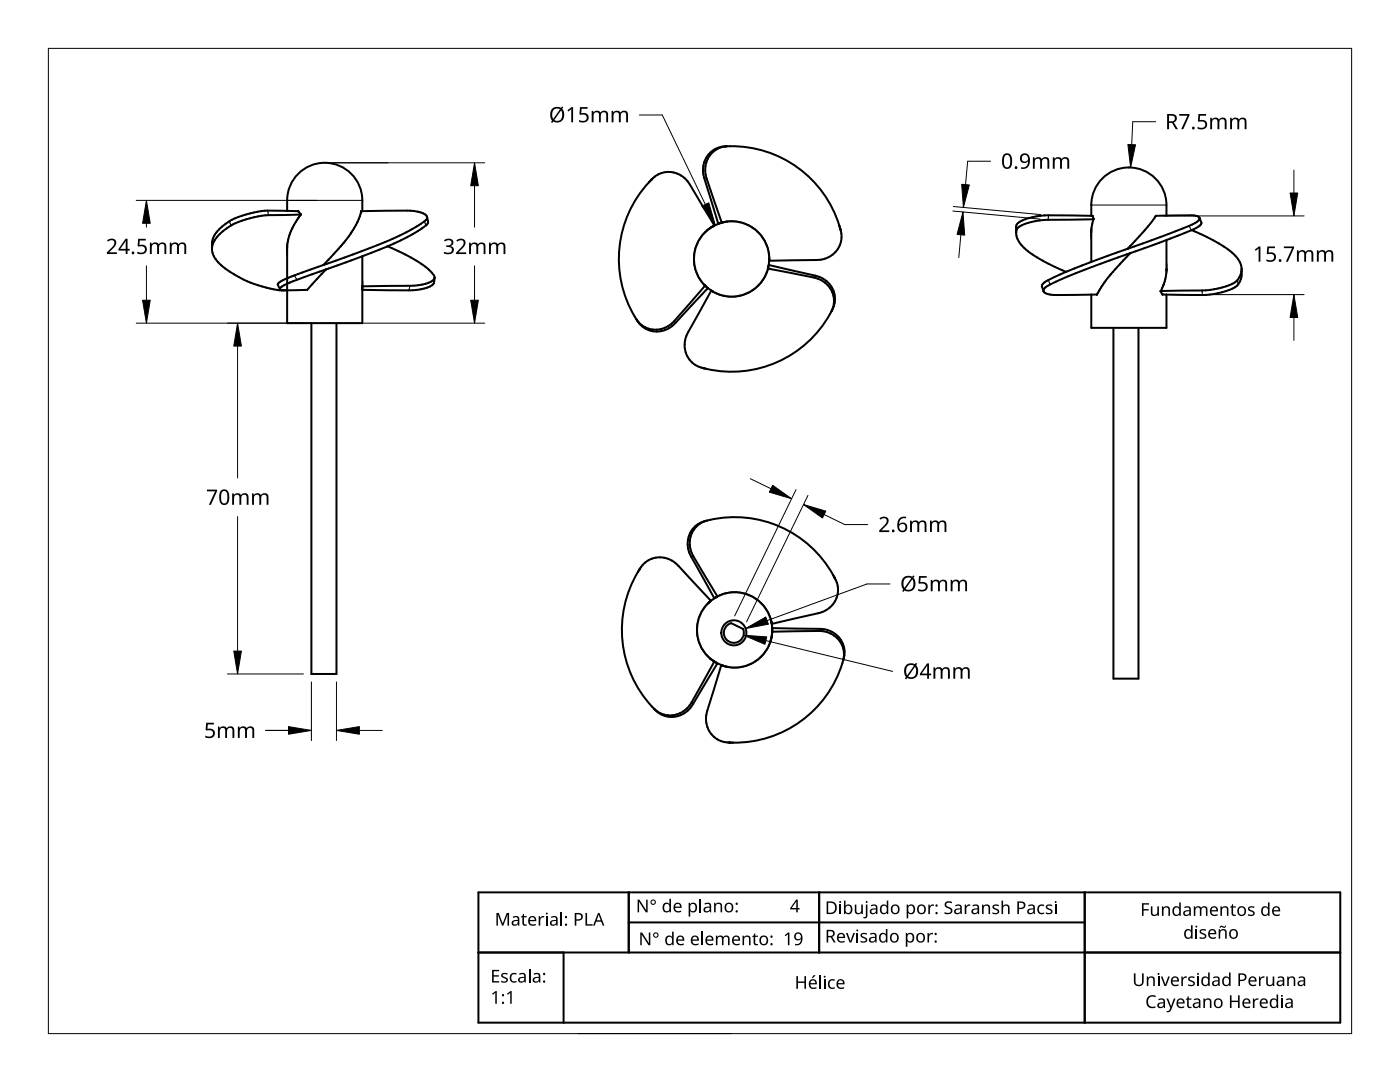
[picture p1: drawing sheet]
<svg xmlns="http://www.w3.org/2000/svg" width="279mm" height="216mm" viewBox="0 0 279 216" stroke-linecap="round" stroke-linejoin="round" font-family="sans-serif">
<g fill="none" stroke="#000" stroke-width=".2">
<path d="M57.3 40h15M140.5 35.6h.5M144.8 29.2h-.2M144.8 29.2h.1M45.8 44.1l.3 .9M53.4 42l.2 .9M58.7 55l.6 .8M60 42.8a10.9 10.9 0 0 0-2.7 8.4M72.2 42.1a13.4 13.4 0 0 1-2.2 4.5M72.3 55.4l.1 1.7M72.4 57.1h.1M81.6 57.9h.1"/>
<path d="M81.8 57l-.2 .9M84.7 44.1l.3 .9M141.9 58.1h.1M142.5 44.9a7.6 7.6 0 0 0-1.8 12.2M142.5 44.9h.1M144 44.3a7.6 7.6 0 0 1 9.6 7.7M153.4 53.6a7.6 7.6 0 0 1-11.5 4.5M153.6 52h.1M162.7 55l-.3 .4M202.8 45.1v.8M209.2 55.9l.4 .9M209.3 43l-.1 .9"/>
<path d="M209.3 43h.1M217.8 40.9h15M218.2 43.8l-.5 2 .1 2.1M218.9 58.8h.1M220.4 56.3l-1.5 2.5M230.7 43.1l-.2 .2M231.7 58.1h.1M232.8 52.3a9.3 9.3 0 0 1-1.1 5.8M237.3 45.1l.5 .8M239.9 58v.9M247 55.9l.1 .9M127.1 63.9h.1"/>
<path d="M127.1 63.9l.2 .2M134.6 64l.2 .5M166.2 61.7l-.1 .2M138.4 111l-.5 .1M140.8 104h-.2M141.8 119.8a7.6 7.6 0 0 0 .7 12.3M143.1 118.9h.1M143.1 118.9a7.6 7.6 0 0 1 11 5.6M142.5 132.1h.1M154.2 126h.1M154.2 126a7.6 7.6 0 0 1-10.3 6.8M163.6 125.5l-.2 .4"/>
<path d="M168.4 131.3l-.1 .2M130.7 141.6l.2 .2M138 140.1l.3 .4"/>
</g>
<g fill="none" stroke="#000" stroke-width=".4">
<path d="M129.5 36.4a22.2 22.2 0 0 0-1.8 28.1 4.8 4.8 0 0 0 6.9-.5l6.1-6.9M129.5 36.4l.8-.8a4.7 4.7 0 0 1 7.4 1.2l4.8 8.1M129.9 35.9l-.4 .5M130.1 35.8l-.2 .1M130.1 35.8h.1M144.8 29.2a4.7 4.7 0 0 0-4.3 6.4l2.8 9M144.8 29.2h.1M145.1 29.2h-.3M42.3 49.7a5.7 5.7 0 0 0 3.1 4.2l2.5 1.5 2.3 1.1 3.4 1 2.6 .4M55.9 57.7h.1M55.9 57.7l.3 .2M56.2 57.9h1.1"/>
<path d="M57.3 42.1a9.5 9.5 0 0 1 1.2-6.2 7.5 7.5 0 0 1 8.4-3.1 7.5 7.5 0 0 1 5.4 7.2v2.1M57.3 49.4v15.1h15v-13.4M57.3 42.1a20.5 20.5 0 0 0-11.4 2 6.4 6.4 0 0 0-3.6 4.5v1.1M57.3 42.1h2.2M57.3 57.9h-1.1M57.9 46.6l-.5 1.6-.1 1.4M57.9 46.7h.1M59.5 42.1h.1M59.5 42.1v.1M59.5 42.2h.1M59.5 42.2l.5 .6M60 42.8h.1"/>
<path d="M60 42.8l-3.2 .1a21.3 21.3 0 0 0-9.8 1.7 8.7 8.7 0 0 0-4.6 4.4l-.1 .7M60 42.8l-1.3 2.1-.8 1.8M61.3 57.8l-4 .1M61.3 57.8h.1M64.5 52.9l-6.7 2.4a4.7 4.7 0 0 0-2.4 1.5l.5 .9M65.1 53.8l-6.6 2.3a5.4 5.4 0 0 0-2.6 1.6M65.1 53.8l-3.8 4M70 46.6l-1.9 2.4-3.6 3.9M70.7 45.5l-.7 1.1M72.1 42.2l-.6 1.7-.8 1.6M72.1 42.2h.1M72.1 42.1h.1"/>
<path d="M72.2 42.1h-.1M72.3 57.8h.1M72.3 42.1a79.5 79.5 0 0 1 10.9 .1l1 .3a1.53 1.53 0 0 1 1 .8M72.3 42.1h-.1M72.3 51.1l-7.2 2.7M72.3 57.1h.1M72.4 57.8h.1M72.4 57.1h.1M77.3 49.2l-5 1.9M77.3 49.2l5 2.4a11.1 11.1 0 0 1 4.4 3.7v.1M85.2 43.3l.2 .9a1.86 1.86 0 0 1-1.2 1.4l-3 1.7-3.9 1.9M85.2 43.3a1.27 1.27 0 0 1-1 1.2l-2.9 1.7-3.7 1.8-5.8 2.3-7.3 2.6"/>
<path d="M86.7 55.4a3.1 3.1 0 0 1-2.5 1.4l-2.1 .2-9.7 .1M86.7 55.4h.1M86.7 55.4a1.74 1.74 0 0 1-1.6 2.1h-.2a17.9 17.9 0 0 1-6.1 .4l-6.4-.1M138.5 51.6v.1M140.5 56.8l.3 .3M140.6 56.8l.4 .4M140.7 57.1h.1M140.7 57v.1M140.7 57h.1M140.8 57v.1M140.8 57.1l.4 .5-4.5 4.8a13.3 13.3 0 0 1-3.2 3.1 4.6 4.6 0 0 1-6.4-1.6M142 58l-3.3 5.8a13.2 13.2 0 0 0-2 4.1 4.6 4.6 0 0 0 3.2 5.4l1.1 .3"/>
<path d="M142 58h.1M142 58l.3 .2M142.5 45l-1.6 1.2M142.5 44.9v.1M142.5 45h.1M143.3 44.6h.1M143.4 44.6h.1M143.9 44.5h-.2M144 44.4l-.6 .2M144 44.4h.1M144 44.3l-2.4-6.9a7.2 7.2 0 0 1-.8-4.4 4.6 4.6 0 0 1 4.9-3.8 22.5 22.5 0 0 1 21.8 15.8M144 44.3v.1"/>
<path d="M145.2 44.2l-1.2 .2M153.3 53.5h.1M153.3 53.5l-.1 .2M153.3 53.5v.1M153.3 53.6h.1M153.3 53.2l-.1 .5M153.4 53.6l7.2 1.4a7.2 7.2 0 0 1 4.2 1.5 4.6 4.6 0 0 1 .9 6.1 22.5 22.5 0 0 1-24.7 11M153.4 52.9l-.1 .6M153.4 52.9h.1M153.5 52.9h-.1M153.5 52.9h.1M153.5 52.9l6.4 1.5a13.3 13.3 0 0 1 4.4 1.2 4.6 4.6 0 0 1 1.8 6.3"/>
<path d="M153.5 51.4v.6M153.5 52h.1M167.5 45l.3 1.1a4.7 4.7 0 0 1-4.8 5.8l-9.4 .1M167.5 45l.2 .6M167.7 45.6v.2M202.8 46.4a5.3 5.3 0 0 0 2.8 4.1l3.1 1.8 4.1 1.9M208.2 58.1h.1M208.3 58.1a3.2 3.2 0 0 0 2.6 .8l6.9-.1M208.5 43l9.3 .1M208.5 43a10 10 0 0 0-5.5 1.7l-.2 .4v1.3M212.8 54.2l-1.2 .5a9.2 9.2 0 0 0-3.6 2.2l.3 1.2M217.8 52.3l-5 1.9"/>
<path d="M217.8 46.1v6.2M217.8 43.1h.2M218 43.1h.1M218.1 43.1l.1 .6M218.2 43.8h-5.4a22.9 22.9 0 0 0-7.2 .5 4.1 4.1 0 0 0-2.8 1.6v.5M218.2 43.7v.1M218.2 43.7h.1M218.2 43.7l-.4 2.6M218.3 43.7h-.1M218.9 58.8h-1.1M218.9 58.8h.1M218.9 58.7v.1"/>
<path d="M218.9 58.7h.1M225 49.6l-7.2 2.7M225.6 50.5l-4.4 4.8-2.3 3.4M230.5 43.3l-2.1 2.7-3.4 3.7M230.7 43.1l-.2 .2M230.7 43.1h.1M231.6 58.1h.1M231.6 58.1l.3 .6M231.7 58.1h-.1M231.9 58.7h.1M232 58.7v.1M232 58.8h.1"/>
<path d="M232.1 58.8h.7M232.2 56.8l-.6 1.3M232.8 47.9v6M232.8 43a9.5 9.5 0 0 0-1.2-6.2 7.5 7.5 0 0 0-8.4-3.1 7.5 7.5 0 0 0-5.4 7.2v2.2M232.8 53.8v.1M232.8 58.8v6.6h-15v-6.6M232.8 53.9l-.2 1.6-.4 1.3M232.8 43l-2.1 .1M232.8 47.9l-13.9 5-7 2.8a10.4 10.4 0 0 0-3.6 2v.4M237.8 45.9h.1M237.8 45.9l-5 2M237.8 45.9l4.6 2.2a11.5 11.5 0 0 1 5.1 4.4l.3 1.2"/>
<path d="M238.2 43l.8 .2 .4 .3M238.2 43h-5.4M239.4 43.5a1.31 1.31 0 0 1-1.1 1.1l-5.1 2.1-8.2 2.9M239.4 43.5l.4 .9a2 2 0 0 1-1.6 1.4l-.4 .1M247.8 53.7a3.6 3.6 0 0 1-3.2 4.4l-1 .3a21.1 21.1 0 0 1-6.8 .4h-4M247.8 53.7a3.6 3.6 0 0 1-3.1 3.4l-1.3 .4a20.7 20.7 0 0 1-6.2 .5l-5.5 .1M62.1 64.5v70h5v-70M127 63.7l.1 .2M127.1 63.9h.1M140.2 73.4h.1M140.2 73.4l.2 .1M140.2 73.4l.3 .1"/>
<path d="M140.5 73.5l.5 .1M166 61.9l-.1 .2M166 61.9h.1M166.1 61.9h-.1M222.2 65.4v70h5v-70M127.3 114.2l.6-1a4.7 4.7 0 0 1 7.5-.3l6.4 7M127.3 114.2a22.5 22.5 0 0 0 3.2 27.2M127.6 113.7l.1-.2-.4 .7M141 103.9a4.7 4.7 0 0 0-3.1 7.2l4.7 8.2M141.1 103.9a22.5 22.5 0 0 1 25.2 10.8M141.1 103.9a4.7 4.7 0 0 0-2.7 7.1l4.7 7.9M141.8 119.9l-.4 .4"/>
<path d="M141.8 119.9h.1M142.6 119.3h.1M142.9 119.2l-.3 .1M143.1 119.1l-.2 .1M143.1 119.1l-.5 .2M143.1 118.9h.1M143.1 119h.1M143.1 119v.1M143.2 119l-.1 .1M166.3 114.7l.5 1a4.7 4.7 0 0 1-3.5 6.7l-9.2 2.1M166.3 114.7l.3 .7M166.5 115.2l.1 .2"/>
<path d="M166.6 115.4l.1 .1M141.4 120.3l-.1 .1M141.6 120.1l-.2 .2M141.7 131.4l.9 .6M142.6 132l-3.7 6.5a7.2 7.2 0 0 1-2.7 3.6 4.6 4.6 0 0 1-5.7-.7M142.6 132l.5 .3M142.8 132.1l.1 .1M142.8 132.2l.3 .1M143.1 132.3v.1M143.1 132.4h.1M143.1 132.4l-3.4 5.7a13.2 13.2 0 0 1-2.5 3.7 4.6 4.6 0 0 1-6.5-.2M143.9 132.8l-1.9 6.3a13.3 13.3 0 0 0-1.1 4.4 4.6 4.6 0 0 0 4.3 4.6l1.1 .1"/>
<path d="M144 132.8h-.1M144 132.7v.1M144 132.7h.1M144 132.7l.9 .3zM145 124.9l.9-.6 2.4 1.2a2 2 0 0 1-2.2 2.7 2 2 0 0 1-1.1-3.3zM153.8 123.6l.2 .8M153.9 124l.1 .1M153.9 124.1l.1 .3M154 124.4v.1M154 124.5h.1M154.1 124.5h.1M154.1 126h.1"/>
<path d="M154.1 126l-.4 2.1M154.1 125.4v.4M154.1 125.4v.6M154.1 125.4h.1M154.2 125.3l-.1 .1M154.2 126h.1M154.2 125.3h.1M154.2 125.3l6.6 .2a13.2 13.2 0 0 1 4.5 .3 4.6 4.6 0 0 1 3 5.7M154.2 126l7.4-.1a7.2 7.2 0 0 1 4.4 .6 4.6 4.6 0 0 1 2.3 5.3M168.3 131.8a22.5 22.5 0 0 1-22 16.4M168.3 131.5v.3M168.3 131.5h.1"/>
<path d="M130.5 141.4l.2 .2M130.7 141.6h.1M145.5 148.2h.1M145.5 148.2h.2M145.5 148.2h.8"/>
<circle cx="146" cy="51.7" r="7.5"/>
<circle cx="146.5" cy="126.3" r="2.5"/>
<circle cx="146.6" cy="125.7" r="7.5"/>
</g>
<path d="M95.5 178.1h172v26h-172zM125.5 178.1v12M163.5 178.1v12M216.5 178.1v26M95.5 190.1h172M112.5 190.1v14M125.5 184.1h91" fill="none" stroke="#000" stroke-width=".4"/>
<path d="M9.7 9.7h260v196.5h-260z" fill="none" stroke="#000" stroke-width=".2"/>
<path d="M115.4 206.2h30.5" fill="none" stroke="#000" stroke-width=".2"/>
<g fill="#000">
<path d="M113.2 22l.9-.6h.3v3h-.4v-2.6l-.6 .5zM115.7 21.4h1.6v.3h-1.2l-.1 .9a1.02 1.02 0 0 1 1.5 .8 1.02 1.02 0 0 1-1.4 1l-.5-.1v-.4a.88 .88 0 0 0 .9 .3 .88 .88 0 0 0 .6-.9 .85 .85 0 0 0-1.3-.4l-.2-.1zM118.1 22.1h.3v.3a.86 .86 0 0 1 1.5 .1 .81 .81 0 0 1 .9-.4 .81 .81 0 0 1 .6 .8v1.5h-.4v-1.5a.56 .56 0 0 0-.7-.5 .56 .56 0 0 0-.4 .7v1.3h-.4v-1.5a.57 .57 0 0 0-.7-.5 .57 .57 0 0 0-.3 .8v1.2h-.4zM122.1 22.1h.3v.3a.86 .86 0 0 1 1.4 .1 .81 .81 0 0 1 1-.4 .81 .81 0 0 1 .5 .8v1.5h-.3v-1.5a.56 .56 0 0 0-.7-.5 .56 .56 0 0 0-.4 .7v1.3h-.4v-1.5a.57 .57 0 0 0-.7-.5 .57 .57 0 0 0-.4 .8v1.2h-.3zM206.1 31.4h.3l.1 .3a.86 .86 0 0 1 1.4 0 .81 .81 0 0 1 .9-.3 .81 .81 0 0 1 .6 .8v1.5h-.4v-1.5a.56 .56 0 0 0-.6-.5 .56 .56 0 0 0-.4 .7v1.3h-.4v-1.5a.57 .57 0 0 0-.7-.5 .57 .57 0 0 0-.4 .8v1.2h-.4zM210.1 31.4h.3l.1 .3a.86 .86 0 0 1 1.4 0 .81 .81 0 0 1 .9-.3 .81 .81 0 0 1 .6 .8v1.5h-.4v-1.5a.56 .56 0 0 0-.7-.5 .56 .56 0 0 0-.4 .7v1.3h-.3v-1.5a.57 .57 0 0 0-.8-.5 .57 .57 0 0 0-.3 .8v1.2h-.4zM235.3 22.7h2.1v.3l-1.3 2.8h-.4l1.3-2.7h-1.7zM239.2 22.7h1.5v.4h-1.2l-.1 .9a1.02 1.02 0 0 1 1.5 .8 1.02 1.02 0 0 1-1.4 1l-.5-.1v-.4a.88 .88 0 0 0 1 .2 .88 .88 0 0 0 .5-.8 .85 .85 0 0 0-1.2-.4l-.2-.1zM241.5 23.5h.3l.1 .3a.86 .86 0 0 1 1.4 0 .81 .81 0 0 1 .9-.3 .81 .81 0 0 1 .6 .8v1.5h-.4v-1.5a.56 .56 0 0 0-.6-.5 .56 .56 0 0 0-.5 .7v1.3h-.3v-1.5a.57 .57 0 0 0-.7-.5 .57 .57 0 0 0-.4 .8v1.2h-.4zM245.5 23.5h.3l.1 .3a.86 .86 0 0 1 1.4 0 .81 .81 0 0 1 .9-.3 .81 .81 0 0 1 .6 .8v1.5h-.4v-1.5a.56 .56 0 0 0-.7-.5 .56 .56 0 0 0-.4 .7v1.3h-.4v-1.5a.57 .57 0 0 0-.7-.5 .57 .57 0 0 0-.3 .8v1.2h-.4zM21.4 48a1.01 1.01 0 0 1 1.1-.4 1.01 1.01 0 0 1 .7 1l-.3 .6-1.1 1.1h1.5v.4h-2v-.3l1.1-1.1a.72 .72 0 0 0 .4-.7 .72 .72 0 0 0-.4-.7l-.8 .3zM27.6 47.7h1.5v.3h-1.2l-.1 .9a1.02 1.02 0 0 1 1.5 .8 1.02 1.02 0 0 1-1.4 1l-.5-.1v-.4a.88 .88 0 0 0 1 .2 .88 .88 0 0 0 .5-.8 .85 .85 0 0 0-1.3-.4l-.1-.1z"/>
<path d="M29.9 48.4h.3l.1 .3a.86 .86 0 0 1 1.4 0 .81 .81 0 0 1 .9-.3 .81 .81 0 0 1 .6 .8v1.5h-.4v-1.5a.56 .56 0 0 0-.7-.5 .56 .56 0 0 0-.4 .7v1.3h-.3v-1.5a.57 .57 0 0 0-.8-.5 .57 .57 0 0 0-.3 .8v1.2h-.4zM33.9 48.4h.3v.3a.86 .86 0 0 1 1.5 0 .81 .81 0 0 1 .9-.3 .81 .81 0 0 1 .6 .8v1.5h-.4v-1.5a.56 .56 0 0 0-.7-.5 .56 .56 0 0 0-.4 .7v1.3h-.4v-1.5a.57 .57 0 0 0-.7-.5 .57 .57 0 0 0-.3 .8v1.2h-.4zM88.6 47.9a1.06 1.06 0 0 1 1.1-.3 1.06 1.06 0 0 1 .8 .9l-.3 .4-.3 .2a.82 .82 0 0 1 .7 .9 .82 .82 0 0 1-.9 .7l-1.1-.1v-.4a1.08 1.08 0 0 0 1.6-.2 .62 .62 0 0 0-.9-.7h-.3v-.3a.7 .7 0 0 0 .8-.1 .7 .7 0 0 0 .3-.7 .89 .89 0 0 0-1.3 0zM91.1 48a1.01 1.01 0 0 1 1.1-.4 1.01 1.01 0 0 1 .7 1l-.3 .6-1.1 1.2h1.5v.3h-2v-.3l1.1-1.1a.72 .72 0 0 0 .4-.7 .72 .72 0 0 0-.4-.7l-.8 .3zM93.6 48.4h.3l.1 .3a.86 .86 0 0 1 1.4 .1 .81 .81 0 0 1 .9-.4 .81 .81 0 0 1 .6 .8v1.5h-.4v-1.5a.56 .56 0 0 0-.6-.5 .56 .56 0 0 0-.5 .7v1.3h-.3v-1.5a.57 .57 0 0 0-.8-.5 .57 .57 0 0 0-.3 .8v1.2h-.4zM97.6 48.4h.3l.1 .3a.86 .86 0 0 1 1.4 .1 .81 .81 0 0 1 .9-.4 .81 .81 0 0 1 .6 .8v1.5h-.4v-1.5a.56 .56 0 0 0-.7-.5 .56 .56 0 0 0-.4 .7v1.3h-.4v-1.5a.57 .57 0 0 0-.7-.5 .57 .57 0 0 0-.3 .8v1.2h-.4zM250.4 49.8l.8-.6h.3v3h-.3v-2.6l-.6 .5zM252.9 49.2h1.5v.3h-1.2v.9a1.02 1.02 0 0 1 1.5 .8 1.02 1.02 0 0 1-1.4 1l-.6-.1v-.4a.88 .88 0 0 0 1 .3 .88 .88 0 0 0 .6-.9 .85 .85 0 0 0-1.3-.4l-.2-.1zM256.2 49.2h2.1v.3l-1.3 2.7h-.4l1.3-2.7h-1.7zM258.8 49.9h.3l.1 .3a.86 .86 0 0 1 1.4 .1 .81 .81 0 0 1 .9-.4 .81 .81 0 0 1 .6 .8v1.5h-.4v-1.5a.56 .56 0 0 0-.6-.5 .56 .56 0 0 0-.4 .8v1.2h-.4v-1.5a.57 .57 0 0 0-.7-.5 .57 .57 0 0 0-.4 .8v1.2h-.4zM262.8 49.9h.3l.1 .3a.86 .86 0 0 1 1.4 .1 .81 .81 0 0 1 .9-.4 .81 .81 0 0 1 .6 .8v1.5h-.4v-1.5a.56 .56 0 0 0-.7-.5 .56 .56 0 0 0-.4 .8v1.2h-.3v-1.5a.57 .57 0 0 0-.8-.5 .57 .57 0 0 0-.3 .8v1.2h-.4zM41.3 97.7h2v.3l-1.2 2.7h-.4l1.2-2.7h-1.6z"/>
<path d="M46.3 98.5h.3l.1 .3a.86 .86 0 0 1 1.4 0 .81 .81 0 0 1 .9-.4 .81 .81 0 0 1 .6 .8v1.5h-.4v-1.4a.56 .56 0 0 0-.6-.6 .56 .56 0 0 0-.4 .8v1.2h-.4v-1.4a.57 .57 0 0 0-.7-.6 .57 .57 0 0 0-.4 .8v1.2h-.4zM50.3 98.5h.3l.1 .3a.86 .86 0 0 1 1.4 0 .81 .81 0 0 1 .9-.4 .81 .81 0 0 1 .6 .8v1.5h-.4v-1.4a.56 .56 0 0 0-.7-.6 .56 .56 0 0 0-.4 .8v1.2h-.3v-1.4a.57 .57 0 0 0-.8-.6 .57 .57 0 0 0-.3 .8v1.2h-.4zM175.5 103.4a1.01 1.01 0 0 1 1.2-.3 1.01 1.01 0 0 1 .6 1l-.2 .6-1.2 1.1h1.6v.4h-2v-.3l1.1-1.2a.72 .72 0 0 0 .4-.6 .72 .72 0 0 0-.5-.7l-.8 .3zM183.4 114.9h1.5v.4h-1.2v.9a1.02 1.02 0 0 1 1.5 .8 1.02 1.02 0 0 1-1.4 1l-.6-.1v-.4a.88 .88 0 0 0 1 .2 .88 .88 0 0 0 .6-.8 .85 .85 0 0 0-1.3-.4l-.2-.1zM181.6 103.9h.3l.1 .3a.86 .86 0 0 1 1.4 0 .81 .81 0 0 1 .9-.3 .81 .81 0 0 1 .6 .8v1.5h-.4v-1.5a.56 .56 0 0 0-.6-.5 .56 .56 0 0 0-.5 .7v1.3h-.3v-1.5a.57 .57 0 0 0-.7-.5 .57 .57 0 0 0-.4 .8v1.2h-.4zM185.6 103.9h.3l.1 .3a.86 .86 0 0 1 1.4 0 .81 .81 0 0 1 .9-.3 .81 .81 0 0 1 .6 .8v1.5h-.4v-1.5a.56 .56 0 0 0-.7-.5 .56 .56 0 0 0-.4 .7v1.3h-.4v-1.5a.57 .57 0 0 0-.7-.5 .57 .57 0 0 0-.3 .8v1.2h-.4zM185.7 115.7h.4v.3a.86 .86 0 0 1 1.4 0 .81 .81 0 0 1 .9-.3 .81 .81 0 0 1 .6 .8v1.5h-.4v-1.5a.56 .56 0 0 0-.6-.5 .56 .56 0 0 0-.4 .7v1.3h-.4v-1.5a.57 .57 0 0 0-.7-.5 .57 .57 0 0 0-.4 .8v1.2h-.4zM189.7 115.7h.3l.1 .3a.86 .86 0 0 1 1.4 0 .81 .81 0 0 1 .9-.3 .81 .81 0 0 1 .6 .8v1.5h-.4v-1.5a.56 .56 0 0 0-.6-.5 .56 .56 0 0 0-.5 .7v1.3h-.3v-1.5a.57 .57 0 0 0-.7-.5 .57 .57 0 0 0-.4 .8v1.2h-.4zM186.3 133.2h.3v.3a.86 .86 0 0 1 1.5 0 .81 .81 0 0 1 .9-.4 .81 .81 0 0 1 .6 .8v1.5h-.4v-1.4a.56 .56 0 0 0-.7-.6 .56 .56 0 0 0-.4 .8v1.2h-.4v-1.4a.57 .57 0 0 0-.7-.6 .57 .57 0 0 0-.3 .9v1.1h-.4zM190.3 133.2h.3v.3a.86 .86 0 0 1 1.4 0 .81 .81 0 0 1 1-.4 .81 .81 0 0 1 .5 .8v1.5h-.3v-1.4a.56 .56 0 0 0-.7-.6 .56 .56 0 0 0-.4 .8v1.2h-.4v-1.4a.57 .57 0 0 0-.7-.6 .57 .57 0 0 0-.4 .9v1.1h-.3zM41.2 144.2h1.5v.4h-1.2l-.1 .8a1.02 1.02 0 0 1 1.5 .9 1.02 1.02 0 0 1-1.4 1l-.5-.2v-.3a.88 .88 0 0 0 .9 .2 .88 .88 0 0 0 .6-.8 .85 .85 0 0 0-1.3-.4l-.2-.2zM43.5 145h.3v.3a.86 .86 0 0 1 1.5 0 .81 .81 0 0 1 .9-.3 .81 .81 0 0 1 .6 .8v1.5h-.4v-1.5a.56 .56 0 0 0-.7-.6 .56 .56 0 0 0-.4 .8v1.3h-.4v-1.5a.57 .57 0 0 0-.7-.5 .57 .57 0 0 0-.3 .8v1.2h-.4z"/>
<path d="M47.5 145h.3v.3a.86 .86 0 0 1 1.4 0 .81 .81 0 0 1 1-.3 .81 .81 0 0 1 .5 .8v1.5h-.3v-1.5a.56 .56 0 0 0-.7-.6 .56 .56 0 0 0-.4 .8v1.3h-.4v-1.5a.57 .57 0 0 0-.7-.5 .57 .57 0 0 0-.4 .8v1.2h-.3zM98.2 193.5h1.4v.3h-1.1v.8h1.1v.3h-1.1v.9h1.1v.3h-1.4zM99.1 182.2h.4l.8 2 .8-2h.5v2.5h-.3v-2.2l-.9 2.2h-.2l-.8-2.2v2.2h-.3zM100.1 194.3l.5-.2 .7 .1-.1 .3-.4-.1a.31 .31 0 0 0-.5 .1 .31 .31 0 0 0 .4 .4 .63 .63 0 0 1 .7 .7 .63 .63 0 0 1-1 .5l-.4-.1v-.3l.5 .1a.37 .37 0 0 0 .6-.2 .37 .37 0 0 0-.5-.4l-.1-.1a.51 .51 0 0 1-.4-.8zM102 194.4l.4-.3 .7 .1-.1 .3-.1-.1a.69 .69 0 0 0-.8 .8 .69 .69 0 0 0 1 .5v.3a.99 .99 0 0 1-1.3-.3 .99 .99 0 0 1 .2-1.3zM104.4 182.4h.2v.4h.5v.2h-.5v1.3l.1 .2 .4-.1v.3a.56 .56 0 0 1-.8-.6v-1.1h-.3v-.1l.3-.1zM107.5 182.8h.3v.3l.3-.3h.5v.3h-.4l-.3 .3-.1 1.3h-.3zM109 182.8h.3v1.9h-.3zM116.8 182.2h.4v2.2h1.1v.3h-1.5zM127.2 179.5h.4l1.4 2.1v-2.1h.3v2.5h-.4l-1.4-2.1v2.1h-.3zM127.8 186.1h.3l1.4 2.1v-2.1h.3v2.5h-.4l-1.3-2.1v2.1h-.3zM142.5 180.1h.3v.3a.72 .72 0 0 1 .8-.3 .72 .72 0 0 1 .5 .7v1.2h-.3v-1.2a.51 .51 0 0 0-.6-.4 .51 .51 0 0 0-.4 .7v.9h-.3z"/>
<path d="M142.9 186.7h.2l.1 .3a.72 .72 0 0 1 1.1 0 .68 .68 0 0 1 .8-.3 .68 .68 0 0 1 .5 .7v1.2h-.3v-1.2a.47 .47 0 0 0-.6-.5 .47 .47 0 0 0-.3 .7v1h-.3v-1.2a.48 .48 0 0 0-.6-.5 .48 .48 0 0 0-.3 .7v1h-.3zM148.2 186.7h.2l.1 .3a.72 .72 0 0 1 .8-.3 .72 .72 0 0 1 .5 .7v1.2h-.3v-1.2a.51 .51 0 0 0-.6-.5 .51 .51 0 0 0-.4 .7v1h-.3zM150.5 186.3h.2v.4h.6v.2h-.6v1.3l.2 .2 .4-.1-.1 .3a.56 .56 0 0 1-.8-.6v-1.1h-.3v-.1l.3-.1zM156.6 186.6l.7-.5h.2v2.5h-.3l.1-2.2-.5 .4zM158.9 194.8h.3v1h1.3v-1h.4v2.5h-.4v-1.2h-1.3v1.2h-.3zM162.4 194.6h.3l-.5 .6h-.2zM164.4 195.4h.3v1.9h-.3zM165.5 195.6l.5-.2 .6 .1-.1 .2h-.1a.69 .69 0 0 0-.8 .8 .69 .69 0 0 0 1 .5v.2a.99 .99 0 0 1-1.3-.3 .99 .99 0 0 1 .2-1.3zM167.5 180.5h.3v1.9h-.3zM168.8 186.2h.4l.5 1.6 .6-1.6h.3l-.7 1.9h-.3zM170.6 180.5h.3v1.2a.51 .51 0 0 0 .6 .5 .51 .51 0 0 0 .4-.7v-1h.3v1.9h-.3v-.3a.73 .73 0 0 1-.8 .3 .73 .73 0 0 1-.5-.7zM170.9 186.2h.3v1.9h-.3z"/>
<path d="M172.8 180.5h.3v2.2a.54 .54 0 0 1-.8 .5v-.2h.4l.1-.2zM171.8 186.3l.5-.2 .7 .2-.1 .2-.4-.1a.31 .31 0 0 0-.5 .1 .31 .31 0 0 0 .4 .4 .63 .63 0 0 1 .7 .8 .63 .63 0 0 1-1 .4l-.4-.1v-.3l.5 .1a.37 .37 0 0 0 .6-.2 .37 .37 0 0 0-.5-.4h-.1a.51 .51 0 0 1-.4-.9zM185.1 186.2h.3v.3l.3-.3h.5v.2l-.4 .1-.3 .2-.1 1.4h-.3zM185.3 180.5h.2l.1 .3 .3-.3h.5l-.1 .3h-.4l-.2 .3-.1 1.3h-.3zM188.6 180.1a1.19 1.19 0 0 1 1.4-.1l-.1 .2-.3-.1a.48 .48 0 0 0-.8 .3 .48 .48 0 0 0 .6 .6 .76 .76 0 0 1 .7 1 .76 .76 0 0 1-1.1 .4l-.5-.1v-.3l.3 .1a.54 .54 0 0 0 .7 .1 .54 .54 0 0 0 .2-.7l-.4-.2a.77 .77 0 0 1-.7-1.2zM192.5 180.5h.3v.3l.4-.3h.4v.3h-.4l-.3 .3-.1 1.3h-.3zM196 180.5h.2l.1 .3a.72 .72 0 0 1 .8-.3 .72 .72 0 0 1 .5 .7v1.2h-.3v-1.2a.51 .51 0 0 0-.6-.5 .51 .51 0 0 0-.4 .7v1h-.3zM198.2 180.7l.4-.2 .8 .1-.1 .2-.4-.1a.31 .31 0 0 0-.5 .2 .31 .31 0 0 0 .3 .4 .63 .63 0 0 1 .7 .7 .63 .63 0 0 1-.9 .4l-.4-.1v-.3l.4 .2a.37 .37 0 0 0 .6-.2 .37 .37 0 0 0-.5-.5h-.1a.51 .51 0 0 1-.3-.8zM199.9 179.7h.3v1.1a.73 .73 0 0 1 .8-.3 .73 .73 0 0 1 .5 .7v1.2h-.3v-1.2a.51 .51 0 0 0-.7-.5 .51 .51 0 0 0-.3 .7v1h-.3zM207.2 180.7l.5-.2 .7 .1-.1 .2h-.1a.69 .69 0 0 0-.9 .8 .69 .69 0 0 0 1.1 .5v.2a.99 .99 0 0 1-1.3-.3 .99 .99 0 0 1 .1-1.3zM208.8 180.7l.5-.2 .7 .1-.1 .2-.4-.1a.31 .31 0 0 0-.5 .2 .31 .31 0 0 0 .3 .4 .63 .63 0 0 1 .7 .7 .63 .63 0 0 1-.9 .4l-.4-.1v-.3l.5 .2a.37 .37 0 0 0 .6-.2 .37 .37 0 0 0-.5-.5h-.1a.51 .51 0 0 1-.4-.8zM210.5 180.5h.3v1.9h-.3z"/>
<path d="M227.9 180.2h1.4v.3h-1.1v.9h1v.3h-1v1.1h-.3zM226.3 194.2h.3v1.7a.66 .66 0 0 0 .7 .6 .66 .66 0 0 0 .6-.6v-1.7h.3v1.7a.98 .98 0 0 1-.9 .9 .98 .98 0 0 1-1-.9zM229.1 198.9a1.41 1.41 0 0 1 1.6-.2l-.1 .3a1.01 1.01 0 0 0-1.3 .2 1.01 1.01 0 0 0-.1 1.3 .98 .98 0 0 0 1.4 .3v.3a1.32 1.32 0 0 1-1.7-.5 1.32 1.32 0 0 1 .2-1.7zM229.7 180.9h.3v1.2a.51 .51 0 0 0 .6 .4 .51 .51 0 0 0 .4-.7v-.9h.3v1.9h-.3v-.3a.73 .73 0 0 1-.8 .3 .73 .73 0 0 1-.5-.7zM228.9 194.9h.2l.1 .2a.72 .72 0 0 1 .8-.2 .72 .72 0 0 1 .5 .6v1.3h-.3v-1.3a.51 .51 0 0 0-.7-.4 .51 .51 0 0 0-.3 .7v1h-.3zM231.1 194.9h.3v1.9h-.3zM231.7 194.9h.3l.6 1.6 .5-1.6h.4l-.8 1.9h-.3zM232.8 199.2h.3l.6 1.6 .6-1.6h.3l-.8 2.2a.72 .72 0 0 1-1 .6v-.3l.5-.1 .3-.5zM231.9 180.9h.2l.1 .2a.72 .72 0 0 1 .8-.2 .72 .72 0 0 1 .5 .6v1.3h-.3v-1.3a.51 .51 0 0 0-.6-.4 .51 .51 0 0 0-.4 .7v1h-.3zM235.8 194.9h.2l.1 .3 .3-.3 .5-.1-.1 .3h-.4l-.2 .3-.1 1.4h-.3zM237.2 195l.5-.2 .7 .1-.1 .3-.4-.1a.31 .31 0 0 0-.5 .1 .31 .31 0 0 0 .4 .4 .63 .63 0 0 1 .7 .7 .63 .63 0 0 1-1 .5l-.4-.1v-.3l.5 .1a.37 .37 0 0 0 .6-.2 .37 .37 0 0 0-.5-.4l-.1-.1a.51 .51 0 0 1-.4-.8zM238.6 185.4h.3v1.9h-.3z"/>
<path d="M238.9 194.9h.3v1.9h-.3zM238.2 180.9h.3v.2a.72 .72 0 0 1 1.2 0 .68 .68 0 0 1 .8-.3 .68 .68 0 0 1 .5 .7v1.3h-.3v-1.3a.47 .47 0 0 0-.6-.4 .47 .47 0 0 0-.3 .6v1.1h-.3v-1.3a.48 .48 0 0 0-.6-.4 .48 .48 0 0 0-.3 .7v1h-.4zM239.5 185.6l.5-.2 .7 .1-.1 .2-.4-.1a.31 .31 0 0 0-.5 .2 .31 .31 0 0 0 .3 .4 .63 .63 0 0 1 .7 .7 .63 .63 0 0 1-.9 .4l-.4-.1v-.3l.5 .2a.37 .37 0 0 0 .5-.2 .37 .37 0 0 0-.4-.5h-.1a.51 .51 0 0 1-.4-.8zM243.5 184.8l.4-.1a.31 .31 0 0 0 .3 .2 .31 .31 0 0 0 .3-.2h.2l-.1 .3-.4 .1a.31 .31 0 0 0-.4-.2 .31 .31 0 0 0-.2 .3h-.2zM243.2 185.4h.3v.3a.72 .72 0 0 1 .8-.3 .72 .72 0 0 1 .5 .7v1.2h-.3v-1.2a.51 .51 0 0 0-.6-.5 .51 .51 0 0 0-.4 .7v1h-.3zM243.6 180.9h.2l.1 .2a.72 .72 0 0 1 .8-.2 .72 .72 0 0 1 .5 .6v1.3h-.3v-1.3a.51 .51 0 0 0-.7-.4 .51 .51 0 0 0-.3 .7v1h-.3zM245.9 180.4h.2v.5h.5v.2h-.5v1.2l.2 .2h.4l-.1 .2a.56 .56 0 0 1-.8-.5v-1.1h-.3v-.2l.3-.1zM249.2 181l.4-.2 .8 .1-.1 .3-.4-.1a.31 .31 0 0 0-.5 .1 .31 .31 0 0 0 .3 .4 .63 .63 0 0 1 .7 .7 .63 .63 0 0 1-.9 .5l-.4-.1v-.3l.4 .1a.37 .37 0 0 0 .6-.2 .37 .37 0 0 0-.5-.4l-.1-.1a.51 .51 0 0 1-.3-.8zM250 199.2h.3v.4l.4-.3 .5-.1-.1 .3h-.4l-.3 .3v1.3h-.4zM251.3 194.9h.2l.1 .3 .3-.3 .5-.1-.1 .3h-.4l-.3 .3v1.4h-.3zM252.7 194.9h.3v1.2a.51 .51 0 0 0 .6 .4 .51 .51 0 0 0 .4-.7v-.9h.3v1.9h-.3v-.3a.73 .73 0 0 1-.8 .3 .73 .73 0 0 1-.5-.7zM256.9 194.9h.2l.1 .2a.72 .72 0 0 1 .8-.2 .72 .72 0 0 1 .5 .6v1.3h-.3v-1.3a.51 .51 0 0 0-.6-.4 .51 .51 0 0 0-.4 .7v1h-.3z"/>
<path d="M98.2 198.3l.7-.5h.2v2.5h-.3l.1-2.2-.5 .4zM101.2 198.3l.7-.5h.2v2.5h-.3v-2.2l-.5 .4zM237 198.8h.2v.4h.6v.3h-.6l.1 1.2 .1 .2h.4l-.1 .2a.56 .56 0 0 1-.8-.5v-1.1h-.2v-.2l.2-.1zM240.2 199.2h.2l.1 .3a.72 .72 0 0 1 .8-.3 .72 .72 0 0 1 .5 .7v1.2h-.3v-1.2a.51 .51 0 0 0-.7-.4 .51 .51 0 0 0-.3 .7v.9h-.3zM245.5 198.6h.3v1.1h1.3v-1.1h.3v2.5h-.3v-1.1h-1.3v1.1h-.3zM255.7 199.2h.3v1.9h-.3z"/>
<path d="M110.2 21.7l.8-.4 1 .2 .2-.3 .2 .2-.2 .3a1.58 1.58 0 0 1 .3 2 1.58 1.58 0 0 1-1.9 .6l-.2-.1-.2 .3-.2-.1 .2-.3a2.01 2.01 0 0 1 0-2.4zM112 22l-1.4 2a1.07 1.07 0 0 0 1.3-.1 1.07 1.07 0 0 0 .3-1.3zM110.5 21.9a1.68 1.68 0 0 0-.1 1.8l1.4-1.9-.7-.1z"/>
<path d="M200.4 30.8a1.05 1.05 0 0 1 1.2 0 1.05 1.05 0 0 1 .4 1.2 1.3 1.3 0 0 1-1 1.7 1.22 1.22 0 0 1-1-1.6l.1-.8zM200.6 31.1a1.88 1.88 0 0 0 .2 2.3 .71 .71 0 0 0 .8-1 1.17 1.17 0 0 0-.6-1.5z"/>
<path d="M203.8 30.9a1.11 1.11 0 0 1 1.4-.1 1.11 1.11 0 0 1 .3 1.3 1.38 1.38 0 0 1-1.7 1.6v-.4a1.01 1.01 0 0 0 1-.1 1.01 1.01 0 0 0 .3-1 .94 .94 0 0 1-1.4 .1 .94 .94 0 0 1 .1-1.4zM203.9 31.6a.66 .66 0 0 0 1.3 0 .66 .66 0 0 0-1.3 0z"/>
<path d="M232.9 22.7h.9a.87 .87 0 0 1 1 .6 .87 .87 0 0 1-.5 1.1l.8 1.4h-.5l-.7-1.3h-.6v1.3h-.4zM233.3 23.1v1.1h.5a.58 .58 0 0 0 .7-.6 .58 .58 0 0 0-.8-.5z"/>
<path d="M25.1 47.6h.4v2.1h.4v.3h-.4v.7h-.4v-.7h-1.5v-.3zM25.1 48l-1.1 1.7h1.1z"/>
<path d="M44.1 97.9a1.05 1.05 0 0 1 1.3 0 1.05 1.05 0 0 1 .4 1.1 1.31 1.31 0 0 1-1 1.8 1.22 1.22 0 0 1-1.1-1.6l.1-.8zM44.4 98.1a1.88 1.88 0 0 0 .2 2.3 .71 .71 0 0 0 .8-.9 1.17 1.17 0 0 0-.6-1.5z"/>
<path d="M179.5 103.4l.5-.3h.5h.3v.3a1.03 1.03 0 0 0-1.3 1.2 .96 .96 0 0 1 1.5 .1 .96 .96 0 0 1-.5 1.4 1.14 1.14 0 0 1-1.2-.3 1.14 1.14 0 0 1-.2-1.1l.1-.8zM179.4 105.2a.66 .66 0 0 0 1.3 0 .66 .66 0 0 0-1.3 0z"/>
<path d="M180.3 115.3l.8-.4 1 .2 .2-.3 .2 .2-.2 .3a1.58 1.58 0 0 1 .3 2 1.58 1.58 0 0 1-1.9 .6l-.2-.1-.2 .3-.3-.2 .3-.3a2.01 2.01 0 0 1 0-2.3zM182.1 115.6l-1.4 1.9a1.08 1.08 0 0 0 1.3-.1 1.08 1.08 0 0 0 .3-1.2zM180.6 115.5a1.68 1.68 0 0 0-.1 1.8l1.4-1.9-.7-.2z"/>
<path d="M180.8 132.8l.9-.4 .9 .1 .2-.2 .3 .1-.3 .3a1.58 1.58 0 0 1 .3 2 1.58 1.58 0 0 1-1.9 .7l-.1-.1-.3 .3-.2-.2 .2-.3a2.01 2.01 0 0 1 0-2.3zM182.6 133.1l-1.3 1.9a1.07 1.07 0 0 0 1.2-.1 1.07 1.07 0 0 0 .3-1.2zM181.2 132.9a1.68 1.68 0 0 0-.2 1.9l1.4-2-.7-.1z"/>
<path d="M185 132.4h.4v2h.4v.3h-.4v.7h-.4v-.7h-1.4v-.3zM185 132.8l-1.1 1.6h1.1z"/>
<path d="M102.3 182.9a.78 .78 0 0 1 .8-.2 .78 .78 0 0 1 .5 .7v1.3h-.2v-.3a.64 .64 0 0 1-.9 .4 .64 .64 0 0 1-.3-.9 .64 .64 0 0 1 .8-.3h.3v-.3a.52 .52 0 0 0-.4-.3 .52 .52 0 0 0-.5 .2zM102.5 183.9a.43 .43 0 0 0 .3 .7 .43 .43 0 0 0 .5-.5v-.3z"/>
<path d="M103.6 194.3a.78 .78 0 0 1 .8-.2 .78 .78 0 0 1 .5 .7v1.3h-.2l-.1-.3a.64 .64 0 0 1-.8 .3 .64 .64 0 0 1-.3-.8 .64 .64 0 0 1 .8-.4h.3v-.2a.52 .52 0 0 0-.4-.4 .52 .52 0 0 0-.5 .2zM103.8 195.3a.43 .43 0 0 0 .3 .6 .43 .43 0 0 0 .5-.5v-.3z"/>
<path d="M105.6 183a.82 .82 0 0 1 1-.1 .82 .82 0 0 1 .4 .9h-1.3a.72 .72 0 0 0 .5 .7 .72 .72 0 0 0 .7-.2v.3a1.03 1.03 0 0 1-1.3-.2 1.03 1.03 0 0 1 0-1.4zM105.9 183.2l-.2 .4h1a.47 .47 0 0 0-.3-.5 .47 .47 0 0 0-.5 .1z"/>
<path d="M106.5 194.3a.78 .78 0 0 1 .8-.2 .78 .78 0 0 1 .5 .7v1.3h-.2l-.1-.3a.64 .64 0 0 1-.8 .3 .64 .64 0 0 1-.3-.8 .64 .64 0 0 1 .8-.4h.3v-.2a.52 .52 0 0 0-.4-.4 .52 .52 0 0 0-.5 .2zM106.7 195.3a.43 .43 0 0 0 .3 .6 .43 .43 0 0 0 .5-.5v-.3z"/>
<path d="M110 182.9a.78 .78 0 0 1 .8-.2 .78 .78 0 0 1 .5 .7v1.3h-.2l-.1-.3a.64 .64 0 0 1-.9 .4 .64 .64 0 0 1-.3-.9 .64 .64 0 0 1 .9-.3h.3v-.3a.52 .52 0 0 0-.4-.3 .52 .52 0 0 0-.5 .2zM110.2 183.9a.43 .43 0 0 0 .3 .7 .43 .43 0 0 0 .5-.5v-.3z"/>
<path d="M114.7 182.2h.7a.8 .8 0 0 1 .9 .8 .8 .8 0 0 1-1 .7h-.3v1h-.3zM115 182.4v1a.63 .63 0 0 0 .7 0 .63 .63 0 0 0 .2-.7l-.3-.2z"/>
<path d="M119.3 182.2h.3l1 2.5h-.3l-.3-.8h-1l-.3 .8h-.3zM119.5 182.5l-.4 1.1h.8z"/>
<path d="M129.8 180a.55 .55 0 0 1 1.1 0 .55 .55 0 0 1-1.1 0zM130 180a.35 .35 0 0 0 .7 0 .35 .35 0 0 0-.7 0z"/>
<path d="M130.3 186.6a.55 .55 0 0 1 1.1 0 .55 .55 0 0 1-1.1 0zM130.6 186.6a.33 .33 0 0 0 .6 0 .33 .33 0 0 0-.6 0z"/>
<path d="M132.5 180.3l.6-.2 .5 .3v-1h.3v2.6h-.2l-.1-.2a.83 .83 0 0 1-1.1 .1 .83 .83 0 0 1-.3-1zM132.8 180.5l-.2 .3a.64 .64 0 0 0 0 .8 .64 .64 0 0 0 .8 .1 .74 .74 0 0 0 .2-.8 .74 .74 0 0 0-.8-.5z"/>
<path d="M133.1 186.8l.5-.1 .6 .2-.1-1h.3v2.7h-.2l-.1-.3a.83 .83 0 0 1-1 .2 .83 .83 0 0 1-.3-1.1zM133.3 187l-.2 .3a.64 .64 0 0 0 .1 .8 .64 .64 0 0 0 .7 .2 .74 .74 0 0 0 .3-.9 .74 .74 0 0 0-.8-.4z"/>
<path d="M134.6 180.4a.82 .82 0 0 1 1-.2 .82 .82 0 0 1 .4 1h-1.3a.72 .72 0 0 0 .5 .6 .72 .72 0 0 0 .7-.1v.3a1.03 1.03 0 0 1-1.3-.2 1.03 1.03 0 0 1 0-1.4zM134.9 180.5l-.2 .4h1a.47 .47 0 0 0-.3-.5 .47 .47 0 0 0-.5 .1z"/>
<path d="M135.2 186.9a.82 .82 0 0 1 1-.1 .82 .82 0 0 1 .4 .9h-1.3a.72 .72 0 0 0 .4 .7 .72 .72 0 0 0 .8-.2v.3a1.03 1.03 0 0 1-1.4-.2 1.03 1.03 0 0 1 .1-1.4zM135.4 187.1l-.1 .4h.9a.47 .47 0 0 0-.2-.5 .47 .47 0 0 0-.6 .1z"/>
<path d="M137.4 180.1h.3v.3a.83 .83 0 0 1 1.1-.2 .83 .83 0 0 1 .3 1.1 .78 .78 0 0 1-.5 .7 .78 .78 0 0 1-.9-.2v1.1h-.3zM137.9 180.5l-.2 .5a.58 .58 0 0 0 .6 .8 .58 .58 0 0 0 .5-.9 .53 .53 0 0 0-.3-.5 .53 .53 0 0 0-.6 .1z"/>
<path d="M138.1 186.9a.82 .82 0 0 1 1-.1 .82 .82 0 0 1 .4 .9h-1.3a.72 .72 0 0 0 .4 .7 .72 .72 0 0 0 .8-.2v.3a1.03 1.03 0 0 1-1.4-.2 1.03 1.03 0 0 1 .1-1.4zM138.3 187.1l-.1 .4h1a.47 .47 0 0 0-.3-.5 .47 .47 0 0 0-.6 .1z"/>
<path d="M141 186.9a.82 .82 0 0 1 1-.1 .82 .82 0 0 1 .4 .9h-1.3a.72 .72 0 0 0 .4 .7 .72 .72 0 0 0 .8-.2v.3a1.03 1.03 0 0 1-1.4-.2 1.03 1.03 0 0 1 .1-1.4zM141.3 187.1l-.2 .4h1a.47 .47 0 0 0-.3-.5 .47 .47 0 0 0-.5 .1z"/>
<path d="M140.6 180.3a.78 .78 0 0 1 .8-.2 .78 .78 0 0 1 .5 .6v1.3h-.2l-.1-.2a.64 .64 0 0 1-.8 .3 .64 .64 0 0 1-.3-.8 .64 .64 0 0 1 .8-.4h.3v-.2a.52 .52 0 0 0-.4-.4 .52 .52 0 0 0-.5 .2zM140.8 181.3a.43 .43 0 0 0 .3 .6 .43 .43 0 0 0 .5-.5v-.3z"/>
<path d="M144.8 180.4a.94 .94 0 0 1 1.4 .1 .94 .94 0 0 1-.2 1.3 .94 .94 0 0 1-1.3-.3l-.1-.6zM145.1 180.5a.71 .71 0 0 0-.2 .9 .71 .71 0 0 0 .9 .3 .71 .71 0 0 0 .2-.9 .71 .71 0 0 0-.9-.3z"/>
<path d="M146.3 186.9a.82 .82 0 0 1 1-.1 .82 .82 0 0 1 .4 .9h-1.3a.72 .72 0 0 0 .4 .7 .72 .72 0 0 0 .8-.2v.3a1.03 1.03 0 0 1-1.3-.2 1.03 1.03 0 0 1 0-1.4zM146.6 187.1l-.2 .4h1a.47 .47 0 0 0-.3-.5 .47 .47 0 0 0-.5 .1z"/>
<path d="M151.8 186.9a.94 .94 0 0 1 1.4 .1 .94 .94 0 0 1-.2 1.4 .94 .94 0 0 1-1.4-.3v-.7zM152.1 187a.71 .71 0 0 0-.2 1 .71 .71 0 0 0 .9 .3 .71 .71 0 0 0 .2-1 .71 .71 0 0 0-.9-.3z"/>
<path d="M158.9 179.5h.3v1.7h.4v.3h-.4v.5h-.3v-.5h-1.2v-.3zM158.9 179.8l-.9 1.4h.9z"/>
<path d="M158.7 186.3a.92 .92 0 0 1 1.2-.1 .92 .92 0 0 1 .3 1.1 1.15 1.15 0 0 1-1.5 1.3v-.3l.5 .1 .4-.3 .2-.7a.79 .79 0 0 1-1.1 0 .79 .79 0 0 1 0-1.1zM158.8 186.8a.55 .55 0 0 0 1.1 0 .55 .55 0 0 0-1.1 0z"/>
<path d="M161.6 195.6a.82 .82 0 0 1 1-.1 .82 .82 0 0 1 .4 .9h-1.3a.72 .72 0 0 0 .5 .7 .72 .72 0 0 0 .7-.2v.3a1.03 1.03 0 0 1-1.3-.2 1.03 1.03 0 0 1 0-1.4zM161.9 195.8l-.2 .4h1a.47 .47 0 0 0-.3-.5 .47 .47 0 0 0-.5 .1z"/>
<path d="M165 185.5h.7a.73 .73 0 0 1 .9 .5 .73 .73 0 0 1-.5 .9l.7 1.2h-.4l-.6-1.1h-.5v1.1h-.3zM165.3 185.8v1h.4a.48 .48 0 0 0 .6-.5 .48 .48 0 0 0-.6-.5z"/>
<path d="M165 179.9h.8a1.27 1.27 0 0 1 1.2 1.3 1.27 1.27 0 0 1-1.3 1.2h-.7zM165.3 180.1v2h.3a.99 .99 0 0 0 1.1-.9 .99 .99 0 0 0-1-1.1z"/>
<path d="M167.2 195.6a.82 .82 0 0 1 1-.1 .82 .82 0 0 1 .4 .9h-1.3a.72 .72 0 0 0 .4 .7 .72 .72 0 0 0 .8-.2v.3a1.03 1.03 0 0 1-1.4-.2 1.03 1.03 0 0 1 .1-1.4zM167.4 195.8l-.1 .4h.9a.47 .47 0 0 0-.2-.5 .47 .47 0 0 0-.6 .1z"/>
<path d="M167.3 186.4a.82 .82 0 0 1 1-.2 .82 .82 0 0 1 .4 1h-1.3a.72 .72 0 0 0 .4 .6 .72 .72 0 0 0 .8-.1v.3a1.03 1.03 0 0 1-1.4-.2 1.03 1.03 0 0 1 .1-1.4zM167.5 186.5l-.1 .4h.9a.47 .47 0 0 0-.2-.5 .47 .47 0 0 0-.6 .1z"/>
<path d="M168.4 179.7h.3v1a.83 .83 0 0 1 1.1-.1 .83 .83 0 0 1 .3 1.1 .79 .79 0 0 1-.5 .7 .79 .79 0 0 1-.9-.2v.2h-.3zM168.9 180.9l-.2 .5a.58 .58 0 0 0 .7 .8 .58 .58 0 0 0 .4-.9 .53 .53 0 0 0-.3-.5 .53 .53 0 0 0-.6 .1z"/>
<path d="M173.6 186.3a.78 .78 0 0 1 .8-.2 .78 .78 0 0 1 .5 .7v1.3h-.2v-.3a.64 .64 0 0 1-.9 .3 .64 .64 0 0 1-.3-.8 .64 .64 0 0 1 .8-.4h.3v-.2a.52 .52 0 0 0-.4-.4 .52 .52 0 0 0-.5 .2zM173.8 187.3a.43 .43 0 0 0 .3 .6 .43 .43 0 0 0 .5-.5v-.3z"/>
<path d="M173.8 180.6a.78 .78 0 0 1 .8-.2 .78 .78 0 0 1 .5 .7v1.3h-.2l-.1-.3a.64 .64 0 0 1-.8 .3 .64 .64 0 0 1-.4-.8 .64 .64 0 0 1 .9-.3h.3v-.3a.52 .52 0 0 0-.4-.3 .52 .52 0 0 0-.5 .2zM174 181.6a.43 .43 0 0 0 .3 .7 .43 .43 0 0 0 .5-.5v-.3z"/>
<path d="M175.7 186.3l.6-.2 .5 .3v-1h.3v2.7h-.2l-.1-.3a.83 .83 0 0 1-1.1 .2 .83 .83 0 0 1-.3-1.1zM176 186.5l-.2 .3a.64 .64 0 0 0 0 .8 .64 .64 0 0 0 .8 .2 .74 .74 0 0 0 .2-.9 .74 .74 0 0 0-.8-.5z"/>
<path d="M175.9 180.6l.6-.1 .5 .2v-1h.3v2.7h-.3v-.3a.83 .83 0 0 1-1.1 .2 .83 .83 0 0 1-.3-1.1zM176.1 180.8l-.1 .3a.64 .64 0 0 0 0 .8 .64 .64 0 0 0 .8 .2 .74 .74 0 0 0 .2-.9 .74 .74 0 0 0-.8-.4z"/>
<path d="M177.8 186.4a.94 .94 0 0 1 1.4 .1 .94 .94 0 0 1-.2 1.3 .94 .94 0 0 1-1.3-.3l-.1-.6zM178.1 186.5a.71 .71 0 0 0-.2 .9 .71 .71 0 0 0 .9 .3 .71 .71 0 0 0 .3-.9 .71 .71 0 0 0-1-.3z"/>
<path d="M178 180.7a.94 .94 0 0 1 1.4 .1 .94 .94 0 0 1-.2 1.4 .94 .94 0 0 1-1.4-.4v-.6zM178.3 180.8a.71 .71 0 0 0-.2 1 .71 .71 0 0 0 .9 .3 .71 .71 0 0 0 .2-1 .71 .71 0 0 0-.9-.3z"/>
<path d="M180.8 186.2h.2l.1 .2a.83 .83 0 0 1 1.1-.1 .83 .83 0 0 1 .2 1 .78 .78 0 0 1-.5 .8 .78 .78 0 0 1-.8-.3v1.1h-.3zM181.2 186.6l-.1 .5a.58 .58 0 0 0 .6 .7 .58 .58 0 0 0 .4-.9 .53 .53 0 0 0-.3-.5 .53 .53 0 0 0-.6 .2z"/>
<path d="M180.9 180.5h.3v.3a.83 .83 0 0 1 1.1-.2 .83 .83 0 0 1 .3 1.1 .78 .78 0 0 1-.5 .7 .78 .78 0 0 1-.9-.2l.1 1h-.4zM181.4 180.9l-.1 .5a.58 .58 0 0 0 .6 .8 .58 .58 0 0 0 .4-.9 .53 .53 0 0 0-.3-.5 .53 .53 0 0 0-.6 .1z"/>
<path d="M183.1 186.4a.94 .94 0 0 1 1.4 .1 .94 .94 0 0 1-.2 1.3 .94 .94 0 0 1-1.4-.3v-.6zM183.4 186.5a.71 .71 0 0 0-.2 .9 .71 .71 0 0 0 .9 .3 .71 .71 0 0 0 .2-.9 .71 .71 0 0 0-.9-.3z"/>
<path d="M183.3 180.7a.94 .94 0 0 1 1.3 .1 .94 .94 0 0 1-.2 1.4 .94 .94 0 0 1-1.3-.4l-.1-.6zM183.6 180.8a.71 .71 0 0 0-.3 1 .71 .71 0 0 0 .9 .3 .71 .71 0 0 0 .3-1 .71 .71 0 0 0-.9-.3z"/>
<path d="M190.6 180.6a.78 .78 0 0 1 .8-.2 .78 .78 0 0 1 .5 .7v1.3h-.2v-.3a.64 .64 0 0 1-.9 .3 .64 .64 0 0 1-.3-.8 .64 .64 0 0 1 .8-.3h.3v-.3a.52 .52 0 0 0-.4-.3 .52 .52 0 0 0-.5 .2zM190.8 181.6a.43 .43 0 0 0 .3 .7 .43 .43 0 0 0 .5-.5v-.3z"/>
<path d="M194.1 180.6a.78 .78 0 0 1 .8-.2 .78 .78 0 0 1 .5 .7v1.3h-.2l-.1-.3a.64 .64 0 0 1-.8 .3 .64 .64 0 0 1-.4-.8 .64 .64 0 0 1 .9-.3h.3v-.3a.52 .52 0 0 0-.4-.3 .52 .52 0 0 0-.5 .2zM194.3 181.6a.43 .43 0 0 0 .3 .7 .43 .43 0 0 0 .5-.5v-.3z"/>
<path d="M203 179.9h.7a.8 .8 0 0 1 1 .8 .8 .8 0 0 1-1.1 .7h-.2v1h-.4zM203.4 180.1v1a.63 .63 0 0 0 .7 0 .63 .63 0 0 0 .2-.7l-.3-.2z"/>
<path d="M205.2 180.6a.78 .78 0 0 1 .8-.2 .78 .78 0 0 1 .5 .7v1.3h-.2l-.1-.3a.64 .64 0 0 1-.8 .3 .64 .64 0 0 1-.3-.8 .64 .64 0 0 1 .8-.3h.3v-.3a.52 .52 0 0 0-.4-.3 .52 .52 0 0 0-.5 .2zM205.4 181.6a.43 .43 0 0 0 .3 .7 .43 .43 0 0 0 .5-.5v-.3z"/>
<path d="M233.9 195.1a.82 .82 0 0 1 1-.2 .82 .82 0 0 1 .4 1h-1.3a.72 .72 0 0 0 .4 .6 .72 .72 0 0 0 .8-.1v.3a1.03 1.03 0 0 1-1.4-.2 1.03 1.03 0 0 1 .1-1.4zM234.1 195.2l-.1 .4h1a.47 .47 0 0 0-.3-.5 .47 .47 0 0 0-.6 .1z"/>
<path d="M234.3 181l.5-.2 .6 .3-.1-1h.4v2.7h-.3v-.3a.83 .83 0 0 1-1.1 .1 .83 .83 0 0 1-.3-1zM234.5 181.2l-.2 .3a.64 .64 0 0 0 .1 .8 .64 .64 0 0 0 .7 .1 .74 .74 0 0 0 .3-.8 .74 .74 0 0 0-.8-.5z"/>
<path d="M236.6 185.5l.6-.1 .5 .3v-1.1h.3v2.7h-.3v-.2a.83 .83 0 0 1-1.1 .1 .83 .83 0 0 1-.3-1.1zM236.8 185.7l-.1 .4a.64 .64 0 0 0 0 .7 .64 .64 0 0 0 .8 .2 .74 .74 0 0 0 .2-.9 .74 .74 0 0 0-.8-.4z"/>
<path d="M236.3 181a.78 .78 0 0 1 .8-.2 .78 .78 0 0 1 .6 .7v1.3h-.3v-.3a.64 .64 0 0 1-.9 .3 .64 .64 0 0 1-.3-.8 .64 .64 0 0 1 .8-.4h.4l-.1-.2a.52 .52 0 0 0-.4-.4 .52 .52 0 0 0-.5 .2zM236.5 182a.43 .43 0 0 0 .4 .6 .43 .43 0 0 0 .4-.5l.1-.3z"/>
<path d="M240.1 195l.5-.2 .5 .3v-1h.3v2.7h-.2l-.1-.3a.83 .83 0 0 1-1.1 .1 .83 .83 0 0 1-.3-1zM240.3 195.2l-.2 .3a.64 .64 0 0 0 0 .8 .64 .64 0 0 0 .8 .1 .74 .74 0 0 0 .2-.8 .74 .74 0 0 0-.8-.5z"/>
<path d="M241.3 185.6a.82 .82 0 0 1 1-.1 .82 .82 0 0 1 .4 .9h-1.3a.72 .72 0 0 0 .5 .7 .72 .72 0 0 0 .7-.2v.3a1.03 1.03 0 0 1-1.3-.2 1.03 1.03 0 0 1 0-1.4zM241.6 185.8l-.2 .4h1a.47 .47 0 0 0-.3-.5 .47 .47 0 0 0-.5 .1z"/>
<path d="M241.7 181.1a.82 .82 0 0 1 1-.2 .82 .82 0 0 1 .4 1h-1.3a.72 .72 0 0 0 .4 .6 .72 .72 0 0 0 .8-.1v.3a1.03 1.03 0 0 1-1.4-.2 1.03 1.03 0 0 1 .1-1.4zM241.9 181.2l-.1 .4h1a.47 .47 0 0 0-.3-.5 .47 .47 0 0 0-.6 .1z"/>
<path d="M242.1 195a.78 .78 0 0 1 .8-.2 .78 .78 0 0 1 .5 .7v1.3h-.2l-.1-.3a.64 .64 0 0 1-.8 .3 .64 .64 0 0 1-.3-.8 .64 .64 0 0 1 .8-.4h.3v-.2a.52 .52 0 0 0-.4-.4 .52 .52 0 0 0-.5 .2zM242.3 196a.43 .43 0 0 0 .3 .6 .43 .43 0 0 0 .5-.5v-.3z"/>
<path d="M244.2 195l.6-.2 .5 .3v-1h.3v2.7h-.3v-.3a.83 .83 0 0 1-1.1 .1 .83 .83 0 0 1-.3-1zM244.4 195.2l-.1 .3a.64 .64 0 0 0 0 .8 .64 .64 0 0 0 .8 .1 .74 .74 0 0 0 .2-.8 .74 .74 0 0 0-.8-.5z"/>
<path d="M245.5 185.6a.94 .94 0 0 1 1.4 .1 .94 .94 0 0 1-.2 1.4 .94 .94 0 0 1-1.3-.3l-.1-.7zM245.8 185.7a.71 .71 0 0 0-.2 1 .71 .71 0 0 0 .9 .3 .71 .71 0 0 0 .2-1 .71 .71 0 0 0-.9-.3z"/>
<path d="M247.2 181.1a.94 .94 0 0 1 1.3 .1 .94 .94 0 0 1-.2 1.3 .94 .94 0 0 1-1.3-.3l-.1-.6zM247.5 181.2a.71 .71 0 0 0-.3 .9 .71 .71 0 0 0 .9 .3 .71 .71 0 0 0 .3-.9 .71 .71 0 0 0-.9-.3z"/>
<path d="M247.2 194.2h.6a.8 .8 0 0 1 1 .8 .8 .8 0 0 1-1 .8h-.3v1h-.3zM247.5 194.5v1a.63 .63 0 0 0 .7 0 .63 .63 0 0 0 .2-.7l-.3-.3z"/>
<path d="M249.4 195.1a.82 .82 0 0 1 1-.2 .82 .82 0 0 1 .4 1h-1.3a.72 .72 0 0 0 .4 .6 .72 .72 0 0 0 .8-.1v.3a1.03 1.03 0 0 1-1.4-.2 1.03 1.03 0 0 1 .1-1.4zM249.6 195.2l-.1 .4h.9a.47 .47 0 0 0-.2-.5 .47 .47 0 0 0-.6 .1z"/>
<path d="M252 181l.6-.2 .5 .3v-1h.3v2.7h-.3v-.3a.83 .83 0 0 1-1.1 .1 .83 .83 0 0 1-.3-1zM252.2 181.2l-.2 .3a.64 .64 0 0 0 .1 .8 .64 .64 0 0 0 .8 .1 .74 .74 0 0 0 .2-.8 .74 .74 0 0 0-.8-.5z"/>
<path d="M254.1 181.1a.82 .82 0 0 1 1-.2 .82 .82 0 0 1 .4 1h-1.3a.72 .72 0 0 0 .4 .6 .72 .72 0 0 0 .8-.1v.3a1.03 1.03 0 0 1-1.4-.2 1.03 1.03 0 0 1 .1-1.4zM254.3 181.2l-.1 .4h1a.47 .47 0 0 0-.3-.5 .47 .47 0 0 0-.6 .1z"/>
<path d="M255 195a.78 .78 0 0 1 .8-.2 .78 .78 0 0 1 .5 .7v1.3h-.2l-.1-.3a.64 .64 0 0 1-.8 .3 .64 .64 0 0 1-.4-.8 .64 .64 0 0 1 .9-.4h.3v-.2a.52 .52 0 0 0-.4-.4 .52 .52 0 0 0-.5 .2zM255.2 196a.43 .43 0 0 0 .3 .6 .43 .43 0 0 0 .5-.5v-.3z"/>
<path d="M259.2 195a.78 .78 0 0 1 .8-.2 .78 .78 0 0 1 .5 .7v1.3h-.2l-.1-.3a.64 .64 0 0 1-.9 .3 .64 .64 0 0 1-.3-.8 .64 .64 0 0 1 .9-.4h.3v-.2a.52 .52 0 0 0-.4-.4 .52 .52 0 0 0-.5 .2zM259.4 196a.43 .43 0 0 0 .3 .6 .43 .43 0 0 0 .5-.5v-.3z"/>
<path d="M231.2 199.4a.78 .78 0 0 1 .8-.2 .78 .78 0 0 1 .5 .6v1.3h-.2l-.1-.2a.64 .64 0 0 1-.8 .3 .64 .64 0 0 1-.4-.9 .64 .64 0 0 1 .9-.3h.3v-.2a.52 .52 0 0 0-.4-.4 .52 .52 0 0 0-.5 .2zM231.4 200.4a.43 .43 0 0 0 .3 .6 .43 .43 0 0 0 .5-.5v-.3z"/>
<path d="M235 199.5a.82 .82 0 0 1 1-.2 .82 .82 0 0 1 .4 .9h-1.3a.72 .72 0 0 0 .4 .7 .72 .72 0 0 0 .8-.1v.2a1.03 1.03 0 0 1-1.3-.2 1.03 1.03 0 0 1 0-1.3zM235.3 199.6l-.2 .4h1a.47 .47 0 0 0-.3-.5 .47 .47 0 0 0-.5 .1z"/>
<path d="M238.2 199.4a.78 .78 0 0 1 .9-.2 .78 .78 0 0 1 .5 .6v1.3h-.3v-.2a.64 .64 0 0 1-.9 .3 .64 .64 0 0 1-.3-.9 .64 .64 0 0 1 .8-.3h.4v-.2a.52 .52 0 0 0-.4-.4 .52 .52 0 0 0-.6 .2zM238.4 200.4a.43 .43 0 0 0 .4 .6 .43 .43 0 0 0 .5-.5v-.3z"/>
<path d="M242.5 199.5a.94 .94 0 0 1 1.4 0 .94 .94 0 0 1-.2 1.4 .94 .94 0 0 1-1.4-.3v-.6zM242.8 199.6a.71 .71 0 0 0-.2 .9 .71 .71 0 0 0 .9 .3 .71 .71 0 0 0 .2-.9 .71 .71 0 0 0-.9-.3z"/>
<path d="M248.2 199.5a.82 .82 0 0 1 1-.2 .82 .82 0 0 1 .4 .9h-1.3a.72 .72 0 0 0 .4 .7 .72 .72 0 0 0 .8-.1v.2a1.03 1.03 0 0 1-1.4-.2 1.03 1.03 0 0 1 .1-1.3zM248.4 199.6l-.1 .4h.9a.47 .47 0 0 0-.2-.5 .47 .47 0 0 0-.6 .1z"/>
<path d="M251.6 199.5a.82 .82 0 0 1 1-.2 .82 .82 0 0 1 .4 .9h-1.3a.72 .72 0 0 0 .5 .7 .72 .72 0 0 0 .7-.1v.2a1.03 1.03 0 0 1-1.3-.2 1.03 1.03 0 0 1 0-1.3zM251.9 199.6l-.2 .4h1a.47 .47 0 0 0-.3-.5 .47 .47 0 0 0-.5 .1z"/>
<path d="M253.7 199.3l.6-.1 .5 .3v-1.1h.3v2.7h-.3v-.2a.83 .83 0 0 1-1.1 .1 .83 .83 0 0 1-.3-1zM253.9 199.6l-.1 .3a.64 .64 0 0 0 0 .8 .64 .64 0 0 0 .8 .1 .74 .74 0 0 0 .2-.8 .74 .74 0 0 0-.8-.5z"/>
<path d="M256.7 199.4a.78 .78 0 0 1 .8-.2 .78 .78 0 0 1 .5 .6v1.3h-.2l-.1-.2a.64 .64 0 0 1-.8 .3 .64 .64 0 0 1-.4-.9 .64 .64 0 0 1 .9-.3h.3v-.2a.52 .52 0 0 0-.4-.4 .52 .52 0 0 0-.5 .2zM256.9 200.4a.43 .43 0 0 0 .3 .6 .43 .43 0 0 0 .5-.5v-.3z"/>
<circle cx="202.8" cy="33.5" r=".27"/>
<circle cx="238.2" cy="25.6" r=".27"/>
<circle cx="26.6" cy="50.5" r=".27"/>
<circle cx="255.5" cy="52" r=".27"/>
<circle cx="178.3" cy="106" r=".27"/>
<circle cx="167.7" cy="180" r=".19"/>
<circle cx="173" cy="180" r=".19"/>
<circle cx="210.7" cy="180" r=".19"/>
<circle cx="100.4" cy="198.6" r=".24"/>
<circle cx="108.6" cy="195.9" r=".23"/>
<circle cx="108.6" cy="194.4" r=".24"/>
<circle cx="109.1" cy="182.3" r=".19"/>
<circle cx="113" cy="184.5" r=".23"/>
<circle cx="113" cy="183" r=".24"/>
<circle cx="147" cy="181.9" r=".23"/>
<circle cx="147" cy="180.3" r=".24"/>
<circle cx="154" cy="188.4" r=".23"/>
<circle cx="154" cy="186.9" r=".24"/>
<circle cx="164.6" cy="194.9" r=".19"/>
<circle cx="171.1" cy="185.7" r=".19"/>
<circle cx="186.7" cy="187.9" r=".23"/>
<circle cx="186.8" cy="186.4" r=".24"/>
<circle cx="186.9" cy="182.2" r=".23"/>
<circle cx="186.9" cy="180.7" r=".24"/>
<circle cx="231.2" cy="194.3" r=".19"/>
<circle cx="238.8" cy="184.9" r=".19"/>
<circle cx="239.1" cy="194.3" r=".19"/>
<circle cx="255.9" cy="198.7" r=".19"/>
<circle cx="100.4" cy="200.1" r=".23"/>
</g>
<path d="M139.8 179.4v2.6M105.7 193.4v2.7M112 182v2.7M140.1 185.9v2.7M163.7 194.6v2.7" fill="none" stroke="#000" stroke-width=".31"/>
<g fill="none" stroke="#000" stroke-width=".2">
<path d="M27.2 40h36M66.4 32.5h30.3M94.7 37.1v8.2M127.6 22.9h4.6l8.6 17.9M197.7 32.2h-4.6l-.8 9.2M230.6 24.3h-4.5l-.2 4.6M258.2 33.9v4.6M29.2 44.6v.7M29.2 53v6.9M94.7 53v6.9M190.2 42.1l17.4 1.6M190.2 41.2l17.5 1.6"/>
<path d="M191.8 46.8l-.5 4.6M232.2 43.1h28.1M234.4 58.8h25.9M27.2 64.5h36M47.4 69.1v26.3M63.7 64.5h33M258.2 63.4v4.5M149.8 95.5l4.1 2M158.9 97.7l-12.3 25.2M161.2 98.8l-12.2 25.3M47.4 103.1v26.8M160.4 100.7l8.2 4h4.6"/>
<path d="M177.6 116.5h-4.6l-19.9 7.3M45.4 134.5h15.2M62.1 136.1v11.7M67.1 136.1v11.7M152.8 127.8l25.3 6.2M53 145.7h9.1M71.7 145.7h4.6"/>
</g>
<g fill="#000" stroke="#000" stroke-width=".2">
<path d="M94.7 32.5l.8 4.6h-1.6zM191.9 36.8l1.5 .1-1.1 4.5zM225.1 28.8l1.5 .1-1 4.5zM257.5 38.5h1.5l-.8 4.6zM29.2 40l.8 4.6h-1.5zM28.5 59.9h1.5l-.8 4.6zM93.9 59.9h1.6l-.8 4.6zM140.1 41.1l1.4-.6 1.3 4.4zM192.2 42.3l.3 4.6-1.5-.1zM47.4 64.5l.8 4.6h-1.5zM258.2 58.8l.8 4.6h-1.5zM154.2 96.8l3.8 2.7-4.5-1.3z"/>
<path d="M160.4 100.7l4.4 1.3-.7 1.4zM46.7 129.9h1.5l-.8 4.6zM148.4 126.7l4.6 .4-.3 1.5zM148.8 125.4l4-2.3 .6 1.5zM57.6 145l4.5 .7-4.5 .8zM67.1 145.7l4.6-.7v1.5z"/>
</g>
<path d="M64.8 32.5h12.6" fill="none" stroke="#000" stroke-width=".2"/>
</svg>
